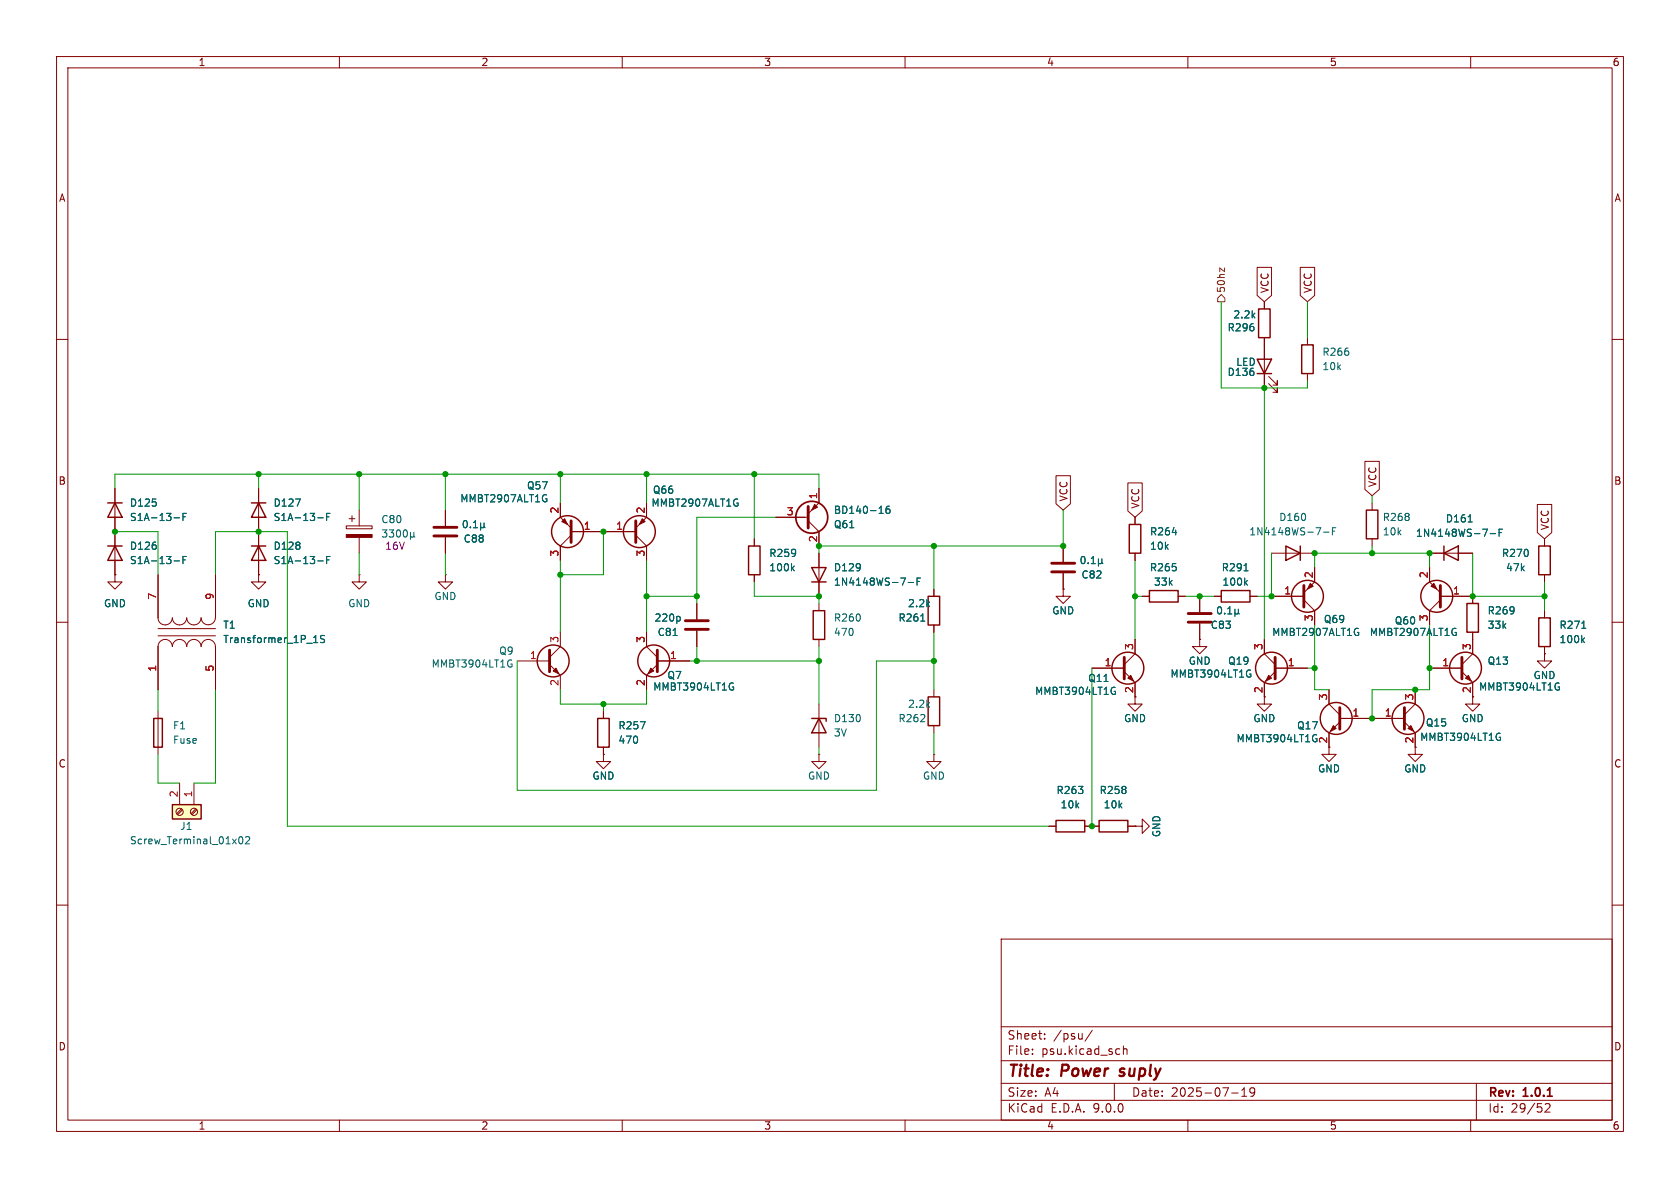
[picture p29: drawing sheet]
<svg xmlns="http://www.w3.org/2000/svg" width="297mm" height="210mm" viewBox="0 0 297 210" stroke-linecap="round" stroke-linejoin="round" font-family="sans-serif">
<defs><g id="words">
<g font-size="2.8" fill="#840000">
<text x="178" y="190.9">Title:</text>
<text x="187.7" y="190.9">Power</text>
<text x="198.8" y="190.9">suply</text>
</g>
<g font-size="2.1" fill="#840000">
<text x="178" y="184">Sheet:</text>
<text x="186.2" y="184">/psu/</text>
<text x="178" y="186.7">File:</text>
<text x="184.1" y="186.7">psu.kicad_sch</text>
<text x="178" y="196.9">KiCad</text>
<text x="178" y="194.1">Size:</text>
<text x="184.7" y="194.1">A4</text>
<text x="185.7" y="196.9">E.D.A.</text>
<text x="193.3" y="196.9">9.0.0</text>
<text x="200" y="194.1">Date:</text>
<text x="207" y="194.1">2025-07-19</text>
<text x="263" y="194.3">Rev:</text>
<text x="263" y="196.9">Id:</text>
<text x="267.1" y="196.9">29/52</text>
<text x="269.4" y="194.3">1.0.1</text>
</g>
<g font-size="1.8" fill="#840000">
<text x="35" y="11.9">1</text>
<text x="85" y="11.9">2</text>
<text x="135" y="11.9">3</text>
<text x="185" y="11.9">4</text>
<text x="235" y="11.9">5</text>
<text x="285" y="11.9">6</text>
<text x="10.3" y="35.9">A</text>
<text x="285.3" y="35.9">A</text>
<text x="224.5" y="51.9" transform="rotate(-90 224.5 51.9)">VCC</text>
<text x="232.1" y="51.9" transform="rotate(-90 232.1 51.9)">VCC</text>
<text x="10.3" y="85.9">B</text>
<text x="188.9" y="88.7" transform="rotate(-90 188.9 88.7)">VCC</text>
<text x="243.5" y="86.2" transform="rotate(-90 243.5 86.2)">VCC</text>
<text x="285.3" y="85.9">B</text>
<text x="201.6" y="90" transform="rotate(-90 201.6 90)">VCC</text>
<text x="274" y="93.8" transform="rotate(-90 274 93.8)">VCC</text>
<text x="200.4" y="122.6" transform="rotate(-90 200.4 122.6)">2</text>
<text x="10.3" y="135.9">C</text>
<text x="285.3" y="135.9">C</text>
<text x="10.3" y="185.9">D</text>
<text x="285.3" y="185.9">D</text>
<text x="35" y="199.9">1</text>
<text x="85" y="199.9">2</text>
<text x="135" y="199.9">3</text>
<text x="185" y="199.9">4</text>
<text x="235" y="199.9">5</text>
<text x="285" y="199.9">6</text>
</g>
<text font-size="1.8" fill="#725600" x="216.8" y="51.9" transform="rotate(-90 216.8 51.9)">50hz</text>
<g font-size="1.8" fill="#006464">
<text x="216.9" y="58.8">R296</text>
<text x="217.9" y="56.5">2.2k</text>
<text x="218.4" y="64.9">LED</text>
<text x="233.7" y="63.1">R266</text>
<text x="233.7" y="65.6">10k</text>
<text x="216.9" y="66.6">D136</text>
<text x="22.9" y="89.8">D125</text>
<text x="48.3" y="89.8">D127</text>
<text x="81.3" y="89">MMBT2907ALT1G</text>
<text x="93.1" y="86.7">Q57</text>
<text x="115.1" y="89.8">MMBT2907ALT1G</text>
<text x="115.3" y="87.5">Q66</text>
<text x="22.9" y="92.3">S1A-13-F</text>
<text x="48.3" y="92.3">S1A-13-F</text>
<text x="67.3" y="92.7">C80</text>
<text x="147.3" y="93.6">Q61</text>
<text x="147.3" y="91">BD140-16</text>
<text x="203.2" y="94.8">R264</text>
<text x="220.8" y="94.8">1N4148WS-7-F</text>
<text x="226" y="92.3">D160</text>
<text x="244.4" y="92.3">R268</text>
<text x="244.4" y="94.8">10k</text>
<text x="250.2" y="95.1">1N4148WS-7-F</text>
<text x="255.5" y="92.6">D161</text>
<text x="22.9" y="97.4">D126</text>
<text x="22.9" y="99.9">S1A-13-F</text>
<text x="48.3" y="97.4">D128</text>
<text x="48.3" y="99.9">S1A-13-F</text>
<text x="81.9" y="96.1">C88</text>
<text x="135.9" y="98.7">R259</text>
<text x="135.9" y="101.2">100k</text>
<text x="147.3" y="101.2">D129</text>
<text x="203.2" y="101.2">R265</text>
<text x="203.2" y="97.4">10k</text>
<text x="215.9" y="101.2">R291</text>
<text x="265.4" y="98.7">R270</text>
<text x="266.1" y="101.2">47k</text>
<text x="18.3" y="107.5">GND</text>
<text x="43.7" y="107.5">GND</text>
<text x="61.5" y="107.5">GND</text>
<text x="76.7" y="106.3">GND</text>
<text x="147.3" y="103.7">1N4148WS-7-F</text>
<text x="160.4" y="107.5">2.2k</text>
<text x="191.1" y="102.5">C82</text>
<text x="203.9" y="103.7">33k</text>
<text x="216" y="103.7">100k</text>
<text x="39.4" y="111.3">T1</text>
<text x="39.4" y="113.9">Transformer_1P_1S</text>
<text x="115.6" y="110.1">220p</text>
<text x="116.2" y="112.6">C81</text>
<text x="147.3" y="110.1">R260</text>
<text x="147.3" y="112.6">470</text>
<text x="158.7" y="110.1">R261</text>
<text x="185.9" y="108.8">GND</text>
<text x="214" y="111.4">C83</text>
<text x="224.8" y="112.6">MMBT2907ALT1G</text>
<text x="233.9" y="110.3">Q69</text>
<text x="242.1" y="112.6">MMBT2907ALT1G</text>
<text x="246.5" y="110.6">Q60</text>
<text x="262.9" y="108.8">R269</text>
<text x="262.9" y="111.4">33k</text>
<text x="275.6" y="111.4">R271</text>
<text x="275.6" y="113.9">100k</text>
<text x="76.2" y="118.2">MMBT3904LT1G</text>
<text x="88.1" y="115.9">Q9</text>
<text x="206.8" y="120">MMBT3904LT1G</text>
<text x="210.1" y="117.7">GND</text>
<text x="217" y="117.7">Q19</text>
<text x="262.9" y="117.7">Q13</text>
<text x="115.4" y="122.3">MMBT3904LT1G</text>
<text x="117.9" y="120.2">Q7</text>
<text x="160.4" y="125.3">2.2k</text>
<text x="182.9" y="123">MMBT3904LT1G</text>
<text x="192.3" y="120.8">Q11</text>
<text x="261.4" y="122.3">MMBT3904LT1G</text>
<text x="271" y="120.2">GND</text>
<text x="30.5" y="129.1">F1</text>
<text x="30.5" y="131.7">Fuse</text>
<text x="109.2" y="129.1">R257</text>
<text x="109.2" y="131.7">470</text>
<text x="147.3" y="127.9">D130</text>
<text x="147.3" y="130.4">3V</text>
<text x="158.7" y="127.9">R262</text>
<text x="198.6" y="127.9">GND</text>
<text x="218.5" y="131.4">MMBT3904LT1G</text>
<text x="221.5" y="127.9">GND</text>
<text x="229.2" y="129.1">Q17</text>
<text x="251" y="131.2">MMBT3904LT1G</text>
<text x="252" y="128.6">Q15</text>
<text x="258.3" y="127.9">GND</text>
<text x="232.9" y="136.8">GND</text>
<text x="248.2" y="136.8">GND</text>
<text x="104.6" y="138">GND</text>
<text x="142.7" y="138">GND</text>
<text x="163.1" y="138">GND</text>
<text x="186.7" y="140.6">R263</text>
<text x="187.4" y="143.1">10k</text>
<text x="194.3" y="140.6">R258</text>
<text x="195" y="143.1">10k</text>
<text x="22.9" y="149.5">Screw_Terminal_01x02</text>
<text x="31.8" y="146.9">J1</text>
<text x="205.3" y="148.1" transform="rotate(-90 205.3 148.1)">GND</text>
</g>
<g font-size="1.8" fill="#a90000">
<text x="144.5" y="88.3" transform="rotate(-90 144.5 88.3)">1</text>
<text x="98.8" y="90.9" transform="rotate(-90 98.8 90.9)">2</text>
<text x="103.1" y="93.7">1</text>
<text x="108.8" y="93.7">1</text>
<text x="114" y="90.9" transform="rotate(-90 114 90.9)">2</text>
<text x="139" y="91.2">3</text>
<text x="144.5" y="96" transform="rotate(-90 144.5 96)">2</text>
<text x="98.8" y="98.5" transform="rotate(-90 98.8 98.5)">3</text>
<text x="114" y="98.5" transform="rotate(-90 114 98.5)">3</text>
<text x="27.7" y="106.1" transform="rotate(-90 27.7 106.1)">7</text>
<text x="37.8" y="106.1" transform="rotate(-90 37.8 106.1)">9</text>
<text x="226.9" y="105.2">1</text>
<text x="232.2" y="102.3" transform="rotate(-90 232.2 102.3)">2</text>
<text x="252.5" y="102.3" transform="rotate(-90 252.5 102.3)">2</text>
<text x="256.8" y="105.2">1</text>
<text x="98.8" y="113.7" transform="rotate(-90 98.8 113.7)">3</text>
<text x="114" y="113.7" transform="rotate(-90 114 113.7)">3</text>
<text x="232.2" y="109.9" transform="rotate(-90 232.2 109.9)">3</text>
<text x="252.5" y="109.9" transform="rotate(-90 252.5 109.9)">3</text>
<text x="27.7" y="118.8" transform="rotate(-90 27.7 118.8)">1</text>
<text x="37.8" y="118.8" transform="rotate(-90 37.8 118.8)">5</text>
<text x="93.6" y="116.6">1</text>
<text x="118.4" y="116.6">1</text>
<text x="195.2" y="117.9">1</text>
<text x="200.4" y="115" transform="rotate(-90 200.4 115)">3</text>
<text x="223.3" y="115" transform="rotate(-90 223.3 115)">3</text>
<text x="227.6" y="117.9">1</text>
<text x="254.9" y="117.9">1</text>
<text x="260.1" y="115" transform="rotate(-90 260.1 115)">3</text>
<text x="98.8" y="121.4" transform="rotate(-90 98.8 121.4)">2</text>
<text x="114" y="121.4" transform="rotate(-90 114 121.4)">2</text>
<text x="223.3" y="122.6" transform="rotate(-90 223.3 122.6)">2</text>
<text x="234.7" y="123.9" transform="rotate(-90 234.7 123.9)">3</text>
<text x="249.9" y="123.9" transform="rotate(-90 249.9 123.9)">3</text>
<text x="260.1" y="122.6" transform="rotate(-90 260.1 122.6)">2</text>
<text x="234.7" y="131.5" transform="rotate(-90 234.7 131.5)">2</text>
<text x="239" y="126.7">1</text>
<text x="244.7" y="126.7">1</text>
<text x="249.9" y="131.5" transform="rotate(-90 249.9 131.5)">2</text>
<text x="31.5" y="141" transform="rotate(-90 31.5 141)">2</text>
<text x="34" y="141" transform="rotate(-90 34 141)">1</text>
</g>
<text font-size="1.8" fill="#840084" x="68" y="97.4">16V</text>
</g></defs>
<g fill="none" stroke="#840000" stroke-width=".18">
<path d="M10 10h277v190h-277zM12 12h273v186h-273zM60 10v2M110 10v2M160 10v2M210 10v2M260 10v2M223.5 53.3v1.3M223.5 59.7v8.9M10 60h2M224.3 67.8l1.5 1.5v-.7v.7h-.8M224.3 66.5l1.5 1.6v-.8v.8h-.8"/>
<path d="M285 60h2M20.3 94v7.6M45.7 86.4v15.2M200.7 91.4v1.3M200.7 97.8v1.3M10 110h2M20.3 101.6v1.3h1.3l-1.3 1.2-1.3-1.2h1.3M20.3 101.6h.1M27.9 101.6v7.6a1.25 1.25 0 0 0 1.3 1.3 1.25 1.25 0 0 0 1.3-1.3M27.9 112.4h10.2M27.9 111.1h10.2M30.5 114.3a1.26 1.26 0 0 0-1.3-1.3 1.26 1.26 0 0 0-1.3 1.3v7.6"/>
<path d="M30.5 114.3a1.26 1.26 0 0 1 1.2-1.3 1.26 1.26 0 0 1 1.3 1.3 1.27 1.27 0 0 1 1.3-1.3 1.27 1.27 0 0 1 1.2 1.3M30.5 109.2a1.25 1.25 0 0 0 1.2 1.3 1.25 1.25 0 0 0 1.3-1.3 1.27 1.27 0 0 0 1.3 1.3 1.27 1.27 0 0 0 1.2-1.3M35.6 114.3a1.26 1.26 0 0 1 1.2-1.3 1.26 1.26 0 0 1 1.3 1.3v7.6M35.6 109.2a1.26 1.26 0 0 0 1.2 1.2 1.26 1.26 0 0 0 1.3-1.2M38.1 101.6v7.6M45.7 101.6v1.3h1.3l-1.3 1.2-1.3-1.2h1.3M45.7 101.6h.1M91.4 116.8h5.8M97.2 117.5l1.9 1.9v2.5M99.1 111.8v2.5l-1.9 1.9M123.2 106.7v2.8M123.2 111.5v2.8"/>
<path d="M201.9 105.4h1.3M208.3 105.4h1.2M212.1 113v1.3h1.3l-1.3 1.3-1.3-1.3h1.3M212.1 113h.1M212.1 105.4v2.8M212.1 110.2v2.8M214.6 105.4h1.3M221 105.4h1.2M223.5 113v2.6l1.9 1.9M225.4 118.7l-1.9 2v2.5M225.4 118.1h5.7M285 110h2"/>
<path d="M27.9 125.7v7.7M10 160h2M177 166h108v32h-108zM285 160h2M60 198v2M110 198v2M160 198v2M177 194.5h108M177 191.5h108M177 187.5h108M177 181.5h108M182.5 186.3v.1"/>
<path d="M182.5 185.5v.1M184.7 183.6v.1M184.7 182.8v.1M193.1 182.1l-1.3 2M197 191.5v3M197.8 185.4l.2 .1M198 186.3l-.2 .1M198.6 184.9v1.5M198.6 185.5l.2-.1 .4 .1v.9M210 198v2M217.7 193.2h1.2M219.5 193.8h.9"/>
<path d="M219.5 192.7l.5-.4v1.5M221.8 192.9l-.3 .3h-.3l-.2-.3 .1-.5 .4-.1 .2 .1a.99 .99 0 0 1-.3 1.4h-.3M260 198v2M261 191.5v6.5M273.2 195.2l.5-.1 .3 .1v.3l-.9 1.1h.9"/>
</g>
<path d="M273.6 193.8h.8" fill="none" stroke="#840000" stroke-width=".3"/>
<path d="M197.9 190.1l.2 .1M198.1 189l-.1 .3 .1 .1" fill="none" stroke="#840000" stroke-width=".4"/>
<g fill="none" stroke="#006464" stroke-width=".18">
<path d="M30.8 99.2h.9M32.3 99h.5M32.9 98.4h-.6v1.2M52.2 88.2h.9l-.6 1.3M56.2 99.2h.9M56.2 91.5h.9M57.7 99h.5M57.7 91.4h.5M58.3 90.7h-.6v1.3M58.3 98.4h-.6v1.2M207.2 94.1h.8M55.4 113.6h.8"/>
<path d="M57.4 112.4l-.5-.1-.2 .1v.4l.6 .3 .1 .3-.3 .2-.4-.1M90.2 116.7h.3M90.3 117.4h.2v.4l-.3 .1M119 112.3h.7M120 109l.3 .2v.4l-.3 .2M215.4 107.4l.1-.1a.68 .68 0 0 1 .5 .6 .68 .68 0 0 1-.5 .6l-.1-.1-.2-.4zM216.5 108.4v.1M217 108.5h.8M217 107.6l.4-.3v1.2M218.3 108.3l.2 .2h.2l.2-.2M218.3 107.7v1.3M218.9 108.3l.2 .2"/>
<path d="M218.9 107.7v.6M219.9 100.9h.7M220.2 103l.3 .4M220.5 102.6l-.5 .5M220.8 118.4l.3 .1M220.9 119.2h.2v.4l-.3 .1"/>
</g>
<g fill="none" stroke="#840000" stroke-width=".25">
<path d="M222.5 54.6h2v5.1h-2zM222.2 63.5h2.6l-1.3 2.5zM222.2 66h2.6M19 96.5h2.6M20.3 96.5l1.3 2.6h-2.6zM44.4 96.5h2.6M44.4 88.9h2.6M45.7 96.5l1.3 2.6h-2.6zM45.7 88.9l1.3 2.5h-2.6zM199.6 92.7h2.1v5.1h-2.1zM203.2 104.4h5.1v2h-5.1zM215.9 104.4h5.1v2h-5.1z"/>
<path d="M27.2 127h1.5v5.1h-1.5z"/>
<circle cx="97.8" cy="116.8" r="2.82"/>
<circle cx="224.8" cy="118.1" r="2.82"/>
</g>
<path d="M97.2 114.9v3.8M121.2 109.7h4M121.2 111.3h4M210.1 108.5h4M210.1 110h4M225.4 116.2v3.8" fill="none" stroke="#840000" stroke-width=".51"/>
<g fill="#840000" stroke="#840000" stroke-width=".18">
<path d="M97.8 118.6l.5-.5 .5 1z"/>
<path d="M224.3 119.4l.5 .5-1 .5z"/>
</g>
<path d="M30.5 142.2h5.1v2.6h-5.1z" fill="#ffffc2"/>
<g fill="none" stroke="#840000" stroke-width=".25">
<path d="M230.1 61h2.1v5h-2.1zM19 88.9h2.6M20.3 88.9l1.3 2.5h-2.6zM132.3 96.5h2.1v5.1h-2.1zM227.3 96.5l2.6 1.3-2.6 1.3zM229.9 96.5v2.6M241.6 90.2h2v5.1h-2zM255.3 97.8l2.5-1.3v2.6zM255.3 96.5v2.6M272 96.5h2.1v5.1h-2.1zM143.5 100.3h2.5l-1.2 2.6zM143.5 102.9h2.5"/>
<path d="M143.8 108h2v5h-2zM164.1 105.4h2v5.1h-2zM259.3 106.7h2.1v5.1h-2.1zM272 109.2h2.1v5.1h-2.1zM105.7 127h2v5.1h-2zM143.5 127h2.5v.5M144.8 127l1.2 2.5h-2.5zM164.1 123.2h2v5.1h-2zM30.5 142.2h5.1v2.6h-5.1zM186.7 145h5.1v2.1h-5.1zM194.3 145h5.1v2.1h-5.1z"/>
<circle cx="100.3" cy="94" r="2.82"/>
<circle cx="113" cy="94" r="2.82"/>
<circle cx="115.6" cy="116.8" r="2.82"/>
<circle cx="199.4" cy="118.1" r="2.82"/>
<circle cx="231.1" cy="105.4" r="2.82"/>
<circle cx="254" cy="105.4" r="2.82"/>
<circle cx="259.1" cy="118.1" r="2.82"/>
<circle cx="236.2" cy="127" r="2.82"/>
<circle cx="248.9" cy="127" r="2.82"/>
</g>
<g fill="none" stroke="#840000" stroke-width=".18">
<path d="M222.2 47.3h2.6v4.9l-1.3 1.1-1.3-1.1zM223.5 53.3v1.3M223.5 59.7v3.8M229.9 47.3h2.5v4.9l-1.3 1.1-1.2-1.1zM231.1 59.7v1.3M223.5 66v2.6M231.1 66v1.3M20.3 86.4v10.1M20.3 99.1v2.5M45.7 86.4v2.5M45.7 91.4v5.1M45.7 99.1v2.5"/>
<path d="M61.2 93h4.6v.5h-4.6zM61.7 91.7h1M62.2 91.2v1M63.5 90.2v2.8M63.5 95v2.8M78.7 90.2v2.8M78.7 95v2.8M99.1 88.9v2.5l1.9 1.9M101 94h11.4M101 94.6l-1.9 1.9v2.6M112.4 94.6l1.9 1.9v2.6M114.3 88.9v2.5l-1.9 1.9"/>
<path d="M133.3 95.3v1.2M137.2 91.4h5.7M142.9 92.1l1.9 1.9v2.5M144.8 86.4v2.5l-1.9 1.9M144.8 97.8v7.6M186.7 84.1h2.5v5l-1.2 1.1-1.3-1.1zM188 96.5v2.8M199.4 85.4h2.5v4.9l-1.2 1.1-1.3-1.1zM200.7 91.4v1.3M200.7 97.8v1.3M224.8 97.8h7.6M241.3 81.6h2.5v4.9l-1.2 1.1-1.3-1.1z"/>
<path d="M242.6 88.9v1.3M242.6 95.3v1.2M252.7 97.8h7.6M271.8 89.2h2.5v4.9l-1.3 1.2-1.2-1.2zM273 95.3v1.2M20.3 101.6h.1M27.9 101.6v7.6M27.9 114.3v7.6M38.1 101.6v7.6M38.1 114.3v7.6M45.7 101.6h.1M63.5 101.6v1.3h1.3l-1.3 1.2-1.3-1.2h1.3"/>
<path d="M63.5 101.6h.1M78.7 101.6v1.3h1.3l-1.3 1.2-1.2-1.2h1.2M78.7 101.6h.1M114.3 111.8v2.5l1.9 1.9M116.2 117.5l-1.9 1.9v2.5M116.2 116.8h5.7M123.2 106.7v2.8M123.2 111.5v2.8M133.3 101.6v1.3M144.8 106.7v1.3M144.8 113v1.3M165.1 104.1v1.3"/>
<path d="M165.1 110.5v1.3M188 104.1v1.3h1.2l-1.2 1.3-1.3-1.3h1.3M188 104.1h.1M188 101.3v2.8M193 118.1h5.8M198.8 118.7l1.9 2v3.8h1.2l-1.2 1.2-1.3-1.2h1.3M200.7 113v2.6l-1.9 1.9M201.9 105.4h1.3M208.3 105.4h1.2M212.1 113h.1M212.1 105.4v2.8M212.1 110.2v2.8"/>
<path d="M214.6 105.4h1.3M221 105.4h1.2M223.5 113v2.6M224.8 105.4h5.7M225.4 118.1h5.7M230.5 106l1.9 2v2.5M232.4 100.3v2.6l-1.9 1.9M252.7 100.3v2.6l1.9 1.9M252.7 118.1h5.7M254.6 105.4h5.7v1.3M254.6 106l-1.9 2v2.5M258.4 118.7l1.9 2v3.8h1.3l-1.3 1.2-1.2-1.2h1.2"/>
<path d="M260.3 111.8v3.8l-1.9 1.9M273 115.6v1.2h1.3l-1.3 1.3-1.2-1.3h1.2M273 115.6h.1M273 101.6v1.3M273 108v1.2M273 114.3v1.3M31.7 138.4v3.8M34.3 138.4v3.8M106.7 133.4v1.2h-1.3l1.3 1.3 1.2-1.3h-1.2M106.7 133.4h.1M106.7 125.7v1.3M106.7 132.1v1.3"/>
<path d="M144.8 133.4v1.2h1.2l-1.2 1.3-1.3-1.3h1.3M144.8 133.4h.1M144.8 124.5v7.6M165.1 133.4v1.2h1.3l-1.3 1.3-1.3-1.3h1.3M165.1 133.4h.1M165.1 121.9v1.3M165.1 128.3v1.2M223.5 120.7v3.8h1.3l-1.3 1.2-1.3-1.2h1.3M234.9 121.9v2.6l2 1.9M236.9 127.6l-2 1.9v3.9h1.3l-1.3 1.2-1.2-1.2h1.2M236.9 127h11.4M248.3 127.6l1.9 1.9v3.9h1.3l-1.3 1.2-1.3-1.2h1.3"/>
<path d="M250.2 121.9v2.6l-1.9 1.9M32.1 143l-.9 .8M32.3 143.2l-.9 .8M34.6 143l-.8 .8M34.8 143.2l-.8 .8M185.4 146.1h1.3M191.8 146.1h2.5M199.4 146.1h1.3M200.7 146.1h1.2v-1.3l1.3 1.3-1.3 1.2v-1.2M200.7 146.1h.1"/>
<circle cx="31.7" cy="143.5" r=".63"/>
<circle cx="34.3" cy="143.5" r=".63"/>
</g>
<g fill="none" stroke="#006464" stroke-width=".18">
<path d="M30.8 91.5h.9M30.8 99.2h.9M32.3 91.4h.5M32.3 99h.5M32.9 90.7h-.6v1.3M32.9 98.4h-.6v1.2M52.2 88.2h.9l-.6 1.3M56.2 91.5h.9M56.2 99.2h.9M57.7 91.4h.5M57.7 99h.5M58.3 90.7h-.6v1.3"/>
<path d="M58.3 98.4h-.6v1.2M67.6 93.7h.8l-.4 .5 .3 .1v.5l-.2 .1-.5-.1M68.8 93.7h.8l-.4 .5 .3 .1v.5l-.1 .1-.6-.1M70.2 93.8l.2-.1a.68 .68 0 0 1 .4 .6 .68 .68 0 0 1-.4 .6l-.2-.1-.1-.3zM71.4 93.8l.2-.1a.68 .68 0 0 1 .4 .6 .68 .68 0 0 1-.4 .6l-.2-.1-.1-.3zM72.6 94.8l.1 .1h.3l.2-.1M72.6 94.1v1.3M73.2 94.8l.1 .1M73.2 94.1v.7M82.1 92.1l.1-.1a.68 .68 0 0 1 .4 .7 .68 .68 0 0 1-.4 .6 .84 .84 0 0 1-.1-1.2zM83.2 93.2v.1M83.7 93.3h.7"/>
<path d="M83.7 92.4l.4-.4v1.3M85 93.1l.2 .2h.2l.2-.2M85 92.4v1.3M85.6 93.1l.2 .2M85.6 92.4v.7M96.4 88.2h.3v.4l-.3 .1M96.5 87.4l.1 .1M130.2 88.9h.3v.5l-.3 .1M130.3 88.2l.1 .1M155.4 90.7h.7M157.2 89.5h-.3a.86 .86 0 0 0 0 1.2l.4-.1v-.4l-.2-.2h-.2l-.3 .2M191.2 98.5l.2-.1a.68 .68 0 0 1 .4 .6 .68 .68 0 0 1-.4 .6l-.2-.1-.1-.3z"/>
<path d="M192.4 99.5v.1M192.9 99.6h.7M192.9 98.7l.4-.3v1.2M194.2 99.5l.2 .1h.2l.2-.1M194.2 98.8v1.3M194.8 99.5l.2 .1M194.8 98.8v.7M207.2 94.1h.8M234 94.1h.9M235.6 93.9h.4M236.2 93.3h-.6v1.3M259.5 92.3h.8"/>
<path d="M263.4 94.3h1M265 94.1h.4M265.6 93.5h-.6v1.3M55.4 113.6h.8M57.4 112.4l-.5-.1-.2 .1v.4l.6 .3 .1 .3-.3 .2-.4-.1M119 112.3h.7M120 109l.3 .2v.4l-.3 .2M140.1 100.4l.3 .5M140.4 100.1l-.5 .4M160.6 103h.9M162.1 102.8h.5M162.7 102.2h-.6v1.2"/>
<path d="M162.8 109.8h.7M215.4 107.4l.1-.1a.68 .68 0 0 1 .5 .6 .68 .68 0 0 1-.5 .6l-.1-.1-.2-.4zM216.5 108.4v.1M217 108.5h.8M217 107.6l.4-.3v1.2M218.3 108.3l.2 .2h.2l.2-.2M218.3 107.7v1.3M218.9 108.3l.2 .2M218.9 107.7v.6M219.9 100.9h.7M220.2 103l.3 .4M220.5 102.6l-.5 .5"/>
<path d="M220.8 118.4l.3 .1M220.9 119.2h.2v.4l-.3 .1M240 111.8h.2v.4l-.2 .1M240 111.1h.1M257.2 111.8h.3v.4l-.3 .1M257.3 111.1h.1M279.6 111.1h.8M279.8 113.1l.3 .5M280.1 112.8l-.5 .4M113.2 127.6h.8l-.5 1.2M129.3 120.7l.3 .1M129.5 121.4h.2v.5l-.4 .1"/>
<path d="M196.8 121.5h.3M197 122.2h.2v.4l-.4 .2M232.5 129.9h.3M232.6 130.6h.2v.4l-.3 .1M264.9 129.6l.3 .1M265 130.3h.3v.5l-.4 .1M275.3 120.7l.3 .1M275.4 121.4h.3v.5l-.4 .1M42.3 148l.2-.1a.68 .68 0 0 1 .4 .6 .68 .68 0 0 1-.4 .7l-.2-.2-.1-.3zM43.4 148l.5-.1 .2 .4-.7 .9h.7"/>
</g>
<g fill="none" stroke="#840000" stroke-width=".51">
<path d="M76.7 93.2h4.1M76.7 94.7h4.1M101 92.1v3.8M112.4 92.1v3.8M185.9 99.6h4.1M116.2 114.9v3.8M185.9 101.1h4.1M198.8 116.2v3.8M230.5 103.5v3.8M254.6 103.5v3.8M258.4 116.2v3.8M236.9 125.1v3.8"/>
<path d="M248.3 125.1v3.8"/>
</g>
<g fill="#840000" stroke="#840000" stroke-width=".18">
<path d="M235.7 128.3l.5 .5-1 .5z"/>
<path d="M253 103.6l.5-.5 .5 1z"/>
<path d="M113.5 91.7l.5 .5-1 .5z"/>
<path d="M259.1 119.9l.5-.5 .5 1z"/>
<path d="M231.6 103.1l.6 .5-1.1 .5z"/>
<path d="M248.9 128.8l.5-.5 .5 1z"/>
<path d="M115.1 118.1l.5 .5-1 .5z"/>
<path d="M144 89.2l.5 .5-1 .5z"/>
<path d="M199.4 119.9l.5-.5 .5 1z"/>
<path d="M99.3 92.2l.5-.5 .5 1z"/>
<path d="M61.2 94.5h4.6v.5h-4.6z"/>
</g>
<path d="M142.9 89.5v3.8z" fill="#840000" stroke="#840000" stroke-width=".51"/>
<circle cx="143.5" cy="91.4" r="2.82" fill="none" stroke="#840000" stroke-width=".3"/>
<path d="M215.9 52.1l.6 .6v.6h-1.2v-.6zM216.5 47.4v.6l-.9-.6v.6" fill="none" stroke="#725600" stroke-width=".18"/>
<g fill="none" stroke="#009600" stroke-width=".18">
<path d="M215.9 53.3v15.3h15.2v-1.3M231.1 53.3v6.4M223.5 68.6v44.4M20.3 86.4v-2.6h124.5v2.6M20.3 94h7.6v7.6M45.7 83.8v2.6M63.5 83.8v6.4M63.5 97.8v3.8M78.7 83.8v6.4M78.7 97.8v3.8M99.1 83.8v5.1M99.1 99.1v12.7"/>
<path d="M106.7 94v7.6h-7.6M114.3 83.8v5.1M114.3 99.1v12.7M133.3 83.8v11.5M137.2 91.4h-14v15.3M165.1 96.5v7.6M188 90.2v6.3h-43.2v1.3M200.7 99.1v13.9M224.8 97.8v7.6h-2.6M242.6 87.6v1.3M242.6 96.5v1.3M260.3 97.8v7.6h12.7"/>
<path d="M38.1 101.6v-7.6h12.7v52.1h134.6M91.4 116.8v22.9h63.5v-22.9h10.2M114.3 105.4h8.9M121.9 116.8h22.9M123.2 114.3v2.5M133.3 102.9v2.5h11.5v1.3M144.8 114.3v10.2M165.1 111.8v10.1M193 118.1v28M200.7 105.4h1.2M209.5 105.4h5.1M231.1 118.1h1.3"/>
<path d="M232.4 100.3v-2.5h20.3v2.5M232.4 110.5v11.4h2.5M252.7 110.5v11.4h-10.1v5.1M273 102.9v5.1M27.9 121.9v3.8M27.9 133.4v5h3.8M38.1 121.9v16.5h-3.8M99.1 121.9v2.6h15.2v-2.6M106.7 124.5v1.2M144.8 132.1v1.3M165.1 129.5v3.9"/>
</g>
<g fill="#009600" stroke="#009600" stroke-width=".18">
<circle cx="144.8" cy="105.4" r=".46"/>
<circle cx="165.1" cy="116.8" r=".46"/>
<circle cx="144.8" cy="116.8" r=".46"/>
<circle cx="144.8" cy="96.5" r=".46"/>
<circle cx="133.3" cy="83.8" r=".46"/>
<circle cx="165.1" cy="96.5" r=".46"/>
<circle cx="188" cy="96.5" r=".46"/>
<circle cx="200.7" cy="105.4" r=".46"/>
<circle cx="193" cy="146.1" r=".46"/>
<circle cx="45.7" cy="83.8" r=".46"/>
<circle cx="45.7" cy="94" r=".46"/>
<circle cx="20.3" cy="94" r=".46"/>
<circle cx="63.5" cy="83.8" r=".46"/>
<circle cx="106.7" cy="124.5" r=".46"/>
<circle cx="99.1" cy="101.6" r=".46"/>
<circle cx="123.2" cy="116.8" r=".46"/>
<circle cx="242.6" cy="127" r=".46"/>
<circle cx="250.2" cy="121.9" r=".46"/>
<circle cx="252.7" cy="118.1" r=".46"/>
<circle cx="260.3" cy="105.4" r=".46"/>
<circle cx="273" cy="105.4" r=".46"/>
<circle cx="232.4" cy="118.1" r=".46"/>
<circle cx="252.7" cy="97.8" r=".46"/>
<circle cx="223.5" cy="68.6" r=".46"/>
<circle cx="242.6" cy="97.8" r=".46"/>
<circle cx="232.4" cy="97.8" r=".46"/>
<circle cx="224.8" cy="105.4" r=".46"/>
<circle cx="212.1" cy="105.4" r=".46"/>
<circle cx="114.3" cy="105.4" r=".46"/>
<circle cx="123.2" cy="105.4" r=".46"/>
<circle cx="106.7" cy="94" r=".46"/>
<circle cx="114.3" cy="83.8" r=".46"/>
<circle cx="99.1" cy="83.8" r=".46"/>
<circle cx="78.7" cy="83.8" r=".46"/>
</g>
<use href="#words"/>
</svg>
